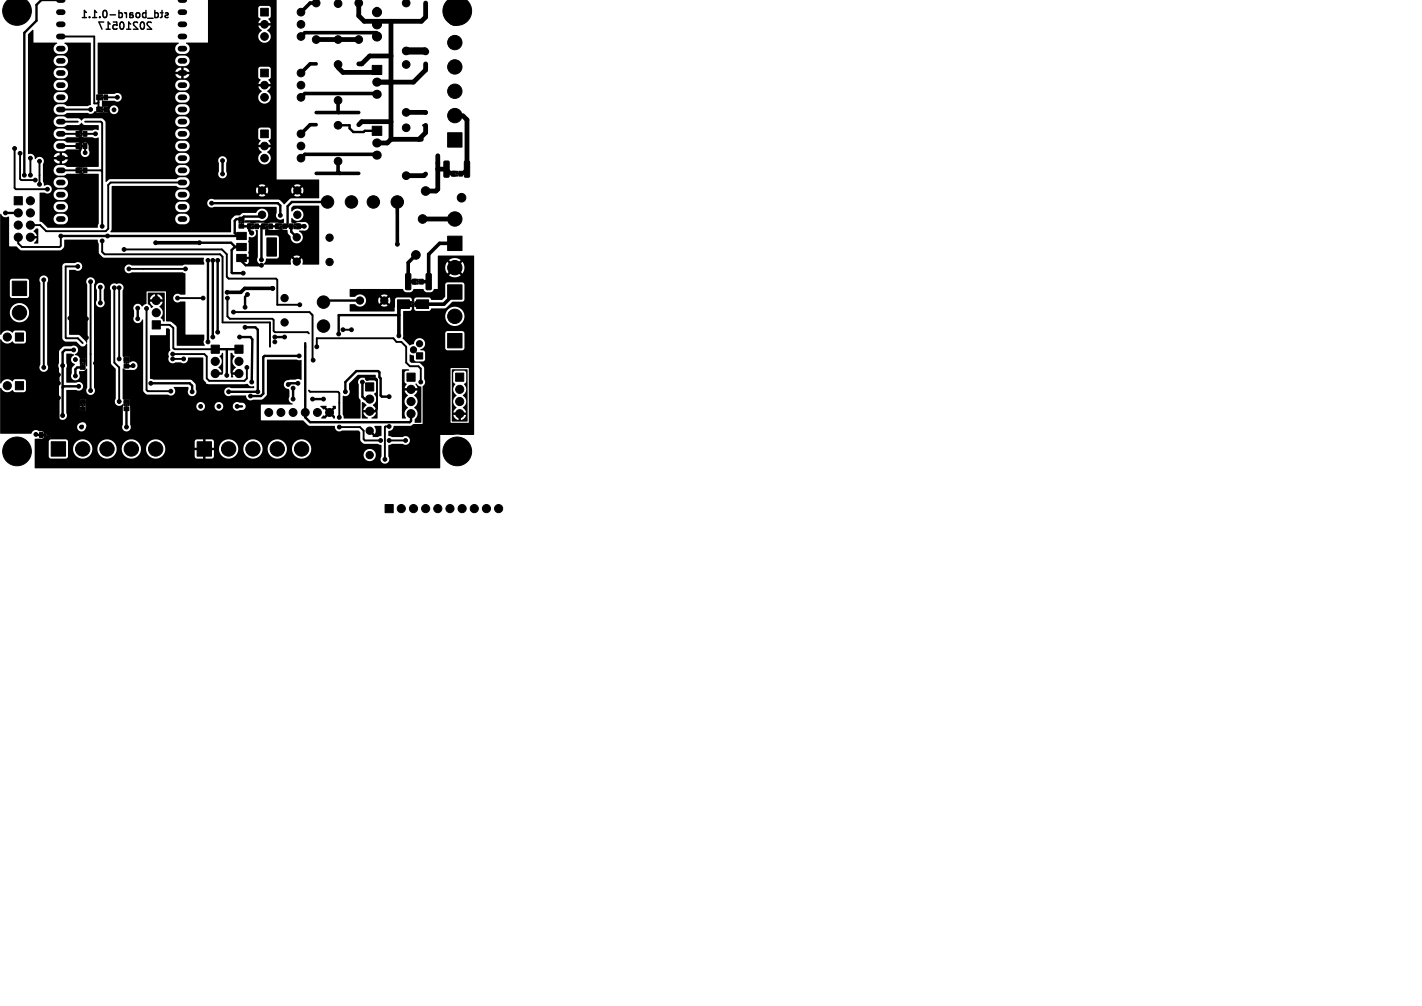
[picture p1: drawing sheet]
<svg xmlns="http://www.w3.org/2000/svg" width="297mm" height="210mm" viewBox="0 0 297 210" stroke-linecap="round" stroke-linejoin="round" font-family="sans-serif">
<defs><g id="words">
<g font-size="2.1">
<text x="16.7" y="4.1">std_board-0.1.1</text>
<text x="20.2" y="6.5">20210517</text>
</g>
</g></defs>
<path d="M30.7 5l1 1.1h-1M30.8 3.8h1.2M32.3 2.7h.5l.3 .3-.2 .6h-.6M32.3 2.2v1.5M33.5 2.7h.6M33.8 2.2v1.3l-.3 .2M34.6 2.7h.3l.2 .2v.2l-.5 .1v.4h.5" fill="none" stroke="#000" stroke-width=".3"/>
<g fill="#000" stroke="#000" stroke-width=".21">
<path d="M1.2 .4l.5-.5h3.7a3 3 0 0 1 .5 4.3 3 3 0 0 1-4.2 .4 3 3 0 0 1-.5-4.2zM54.4 1.7h1.6v1.6h-1.6zM54.4 14.4h1.6v1.6h-1.6zM77.7 13.7h2v1.9h-2zM93.2 .4l.4-.5h3.8a3 3 0 0 1 .4 4.3 3 3 0 0 1-4.2 .4 3 3 0 0 1-.4-4.2zM15.9 27.4h.7v1h-.7zM15.9 30h.7v1h-.7zM15.9 35.1h.7v1h-.7zM16.1 27.4h1v.3h-1zM16.1 28.2h1v.2h-1zM16.1 30h1v.2h-1zM16.1 30.7h1v.3h-1z"/>
<path d="M16.1 35.1h1v.2h-1zM16.1 35.8h1v.3h-1zM16.8 27.8h1v.2h-1zM16.8 30.4h1v.2h-1zM16.8 35.5h1v.2h-1zM17.4 27.4h.8v1h-.8zM17.4 30h.8v1h-.8zM17.4 35.1h.8v1h-.8zM20.2 19.8h.8v1h-.8zM20.2 22.4h.8v1h-.8zM20.5 19.8h1v.3h-1zM20.5 20.6h1v.2h-1z"/>
<path d="M20.5 22.4h1v.2h-1zM20.5 23.1h1v.3h-1zM21.2 20.2h1v.2h-1zM21.2 22.8h1v.2h-1zM21.7 19.8h.8v1h-.8zM21.7 22.4h.8v1h-.8zM54.4 27.1h1.6v1.6h-1.6zM77.7 26.4h2v1.9h-2zM92.8 33.7l.8-.1 .2 .2v3l-.1 .2h-.8l-.2-.1zM94.3 35.8h.8v1h-.8zM94.6 35.8h1v.2h-1zM94.6 36.5h1v.3h-1z"/>
<path d="M95.3 36.2h1v.2h-1zM95.8 35.8h.8v1h-.8zM93.5 27.7h3v3h-3zM97 33.7l.8-.1 .3 .2v3l-.2 .2h-.7l-.2-.1zM2.6 58.7h3v3h-3zM3 41.1h1.7v1.7h-1.7zM49.4 53.1h2v1.5h-2zM49.4 50.8h2v1.5h-2zM49.4 48.5h2v1.5h-2zM49.9 45.3h1v.8h-1zM49.9 45.6h.3v1h-.3zM49.9 46.9h1v.7h-1z"/>
<path d="M50.3 46.3h.2v1h-.2zM50.7 45.6h.2v1h-.2zM51.7 46.7h.8v1.1h-.8zM52 46.7h1v.3h-1zM52 47.5h1v.3h-1zM52.6 47.1h1v.2h-1zM53.2 46.7h.8v1.1h-.8zM54.6 46.7h.8v1.1h-.8zM54.9 46.7h1v.3h-1zM54.9 47.5h1v.3h-1zM55.6 47.1h1v.2h-1zM55.7 49.7h2v3.8h-2z"/>
<path d="M56.1 46.7h.8v1.1h-.8zM57.5 46.7h.8v1.1h-.8zM57.8 46.7h1v.3h-1zM57.8 47.5h1v.3h-1zM58.5 47.1h1v.2h-1zM59.1 46.7h.7v1.1h-.7zM60.5 46.7h.7v1.1h-.7zM60.8 47.1h1v.2h-1zM61.5 47.5h1v.3h-1zM61.5 46.7h1v.3h-1zM62 46.7h.7v1.1h-.7zM84.8 57.2l.8-.1 .2 .2v3l-.1 .2h-.8l-.2-.2z"/>
<path d="M86.1 58.3h.8v1h-.8zM86.4 58.3h1v.2h-1zM86.4 59.1h1v.2h-1zM87.1 58.7h1v.2h-1zM87.6 58.3h.8v1h-.8zM89 57.2l.8-.1 .3 .2v3l-.2 .2h-.7l-.2-.2zM93.5 49.3h3v3h-3zM3.2 69.5h1.7v1.7h-1.7zM3.2 79.7h1.7v1.7h-1.7zM16.8 74.8h1v.8h-1zM16.8 75.1h.2v1h-.2zM16.8 76.3h1v.8h-1z"/>
<path d="M17.2 75.8h.2v1h-.2zM17.5 75.1h.3v1h-.3zM25.9 74.5h1v.8h-1zM25.9 74.8h.3v1h-.3zM25.9 76.1h1v.7h-1zM26.3 75.5h.2v1h-.2zM26.7 74.8h.2v1h-.2zM31.8 67h1.7v1.7h-1.7zM44.1 72h1.7v1.7h-1.7zM49.1 72h1.7v1.7h-1.7zM85 77.9h1.7v1.7h-1.7zM85.1 63h.8v1h-.8z"/>
<path d="M85.4 63h1v.2h-1zM85.4 63.8h1v.2h-1zM83 62.6h2.5v1.8h-2.5zM86.1 63.4h1v.2h-1zM86.6 63h.8v1h-.8zM87 73.6h1.3v1.3h-1.3zM87 62.6h2.5v1.8h-2.5zM95.2 77.9h1.7v1.7h-1.7zM93.5 59.5h3v3h-3zM93.5 69.6h3v3h-3zM8.3 90.3h.7v1h-.7zM8.6 90.7h1v.2h-1z"/>
<path d="M9.3 91.1h1v.2h-1zM9.3 90.3h1v.3h-1zM9.8 90.3h.7v1h-.7zM10.7 92.2h3v3h-3zM16.8 83.4h1v.8h-1zM16.8 83.7h.2v1h-.2zM16.8 85h1v.7h-1zM17.2 84.4h.2v1h-.2zM17.5 83.7h.3v1h-.3zM25.9 83.4h1v.8h-1zM25.9 83.7h.3v1h-.3zM25.9 85h1v.7h-1z"/>
<path d="M26.3 84.4h.2v1h-.2zM26.7 83.7h.2v1h-.2zM41.2 92.2h3v3h-3zM76.4 79.9h1.7v1.7h-1.7zM80.4 105.3h1.7v1.7h-1.7z"/>
<circle cx="46.1" cy="10.2" r=".4"/>
<circle cx="48" cy="10.2" r=".4"/>
<circle cx="55.2" cy="5.1" r=".8"/>
<circle cx="55.2" cy="7.6" r=".8"/>
<circle cx="55.2" cy="17.8" r=".8"/>
<circle cx="62.9" cy="17.8" r=".8"/>
<circle cx="62.9" cy="7.6" r=".8"/>
<circle cx="62.9" cy="2.5" r=".8"/>
<circle cx="62.9" cy="15.2" r=".8"/>
<circle cx="62.9" cy="5.1" r=".8"/>
<circle cx="66" cy=".7" r=".79"/>
<circle cx="66" cy="8.3" r=".8"/>
<circle cx="70.6" cy=".8" r=".8"/>
<circle cx="70.6" cy="13.5" r=".8"/>
<circle cx="70.6" cy="8.3" r=".8"/>
<circle cx="74.9" cy=".7" r=".79"/>
<circle cx="74.9" cy="8.3" r=".8"/>
<circle cx="78.7" cy="7.6" r=".95"/>
<circle cx="78.7" cy="5.1" r=".95"/>
<circle cx="78.7" cy="2.5" r=".95"/>
<circle cx="84.8" cy=".7" r=".79"/>
<circle cx="84.8" cy="13.5" r=".8"/>
<circle cx="84.8" cy="10.6" r=".8"/>
<circle cx="95" cy="3.8" r="1.5"/>
<circle cx="95" cy="19" r="1.5"/>
<circle cx="95" cy="8.9" r="1.5"/>
<circle cx="95" cy="14" r="1.5"/>
<circle cx="3" cy="31" r=".4"/>
<circle cx="4.2" cy="32" r=".4"/>
<circle cx="5.1" cy="36.6" r=".4"/>
<circle cx="6.4" cy="36.6" r=".4"/>
<circle cx="6.4" cy="33" r=".4"/>
<circle cx="7.4" cy="37.6" r=".4"/>
<circle cx="8.3" cy="38.5" r=".4"/>
<circle cx="8.3" cy="33.7" r=".4"/>
<circle cx="9.9" cy="39.5" r=".4"/>
<circle cx="17.8" cy="31.9" r=".4"/>
<circle cx="18.9" cy="22.9" r=".4"/>
<circle cx="19.9" cy="27.9" r=".4"/>
<circle cx="23.8" cy="22.9" r=".4"/>
<circle cx="24.5" cy="20.3" r=".4"/>
<circle cx="46.5" cy="36.3" r=".4"/>
<circle cx="46.5" cy="33.5" r=".4"/>
<circle cx="54.7" cy="39.8" r=".76"/>
<circle cx="55.2" cy="30.5" r=".8"/>
<circle cx="55.2" cy="33" r=".8"/>
<circle cx="55.2" cy="20.3" r=".8"/>
<circle cx="62.1" cy="39.8" r=".76"/>
<circle cx="62.9" cy="33" r=".8"/>
<circle cx="62.9" cy="20.3" r=".8"/>
<circle cx="62.9" cy="27.9" r=".8"/>
<circle cx="62.9" cy="30.5" r=".8"/>
<circle cx="70.6" cy="26.2" r=".8"/>
<circle cx="70.6" cy="21" r=".8"/>
<circle cx="70.6" cy="33.7" r=".8"/>
<circle cx="84.8" cy="26.7" r=".8"/>
<circle cx="84.8" cy="23.5" r=".8"/>
<circle cx="84.8" cy="36.7" r=".8"/>
<circle cx="88.9" cy="39.9" r=".9"/>
<circle cx="95" cy="24.1" r="1.5"/>
<circle cx="1.1" cy="44.5" r=".4"/>
<circle cx="3.8" cy="47" r=".85"/>
<circle cx="3.8" cy="44.4" r=".85"/>
<circle cx="3.8" cy="49.5" r=".85"/>
<circle cx="6.3" cy="44.4" r=".85"/>
<circle cx="6.3" cy="47" r=".85"/>
<circle cx="6.3" cy="49.5" r=".85"/>
<circle cx="6.3" cy="41.9" r=".85"/>
<circle cx="6.5" cy="53" r=".4"/>
<circle cx="9.1" cy="58.4" r=".4"/>
<circle cx="11" cy="58.7" r=".4"/>
<circle cx="11" cy="53.3" r=".4"/>
<circle cx="11" cy="56.6" r=".4"/>
<circle cx="12.7" cy="49.3" r=".4"/>
<circle cx="16.3" cy="55.6" r=".4"/>
<circle cx="18.9" cy="58.8" r=".4"/>
<circle cx="21" cy="59.9" r=".4"/>
<circle cx="21.3" cy="50.3" r=".4"/>
<circle cx="21.3" cy="47.2" r=".4"/>
<circle cx="22.5" cy="49.3" r=".4"/>
<circle cx="25.9" cy="52.1" r=".4"/>
<circle cx="26.9" cy="56.1" r=".4"/>
<circle cx="32.5" cy="50.7" r=".4"/>
<circle cx="38.7" cy="56.1" r=".4"/>
<circle cx="41.7" cy="50.7" r=".4"/>
<circle cx="43.4" cy="54.4" r=".4"/>
<circle cx="44.2" cy="42.4" r=".4"/>
<circle cx="44.4" cy="54.4" r=".4"/>
<circle cx="45.5" cy="54.4" r=".4"/>
<circle cx="50.8" cy="57" r=".4"/>
<circle cx="52.6" cy="48.6" r=".4"/>
<circle cx="54.6" cy="55.4" r=".4"/>
<circle cx="54.6" cy="54.2" r=".4"/>
<circle cx="54.7" cy="44.8" r=".76"/>
<circle cx="58.5" cy="45" r=".4"/>
<circle cx="62" cy="54.6" r=".76"/>
<circle cx="62" cy="49.5" r=".76"/>
<circle cx="62.1" cy="44.8" r=".76"/>
<circle cx="63.6" cy="47.2" r=".4"/>
<circle cx="68.4" cy="42.2" r="1.3"/>
<circle cx="68.8" cy="54.7" r=".76"/>
<circle cx="68.8" cy="49.6" r=".76"/>
<circle cx="73.4" cy="42.2" r="1.3"/>
<circle cx="78" cy="42.2" r="1.3"/>
<circle cx="83" cy="42.2" r="1.3"/>
<circle cx="83" cy="51" r=".4"/>
<circle cx="86.9" cy="53.2" r=".9"/>
<circle cx="88.3" cy="45.7" r=".9"/>
<circle cx="95" cy="55.9" r="1.5"/>
<circle cx="95" cy="45.7" r="1.5"/>
<circle cx="96.4" cy="41.3" r=".9"/>
<circle cx="1.5" cy="70.4" r=".85"/>
<circle cx="4.1" cy="65.3" r="1.5"/>
<circle cx="9.1" cy="76.7" r=".4"/>
<circle cx="12.2" cy="78.2" r=".4"/>
<circle cx="13.1" cy="76.3" r=".4"/>
<circle cx="14.6" cy="66.4" r=".4"/>
<circle cx="15.4" cy="73.1" r=".4"/>
<circle cx="15.7" cy="78.5" r=".4"/>
<circle cx="15.7" cy="75.1" r=".4"/>
<circle cx="18" cy="70.5" r=".4"/>
<circle cx="18" cy="66.5" r=".4"/>
<circle cx="19.9" cy="75.8" r=".4"/>
<circle cx="21" cy="63.2" r=".4"/>
<circle cx="22" cy="75.9" r=".4"/>
<circle cx="22.2" cy="69" r=".4"/>
<circle cx="23.9" cy="60.1" r=".4"/>
<circle cx="24.9" cy="60.1" r=".4"/>
<circle cx="24.9" cy="74.9" r=".4"/>
<circle cx="27.8" cy="76.3" r=".4"/>
<circle cx="28.8" cy="64.3" r=".4"/>
<circle cx="28.8" cy="66.5" r=".4"/>
<circle cx="30.6" cy="64.4" r=".4"/>
<circle cx="32.6" cy="62.7" r=".85"/>
<circle cx="32.6" cy="65.3" r=".85"/>
<circle cx="34.5" cy="77" r=".4"/>
<circle cx="36.1" cy="73.9" r=".4"/>
<circle cx="36.1" cy="74.9" r=".4"/>
<circle cx="37.1" cy="62.2" r=".4"/>
<circle cx="38.4" cy="74.9" r=".4"/>
<circle cx="42.4" cy="62.2" r=".4"/>
<circle cx="43.4" cy="71.4" r=".4"/>
<circle cx="44.4" cy="70.4" r=".4"/>
<circle cx="45" cy="75.4" r=".85"/>
<circle cx="45" cy="78" r=".85"/>
<circle cx="45.5" cy="69.3" r=".4"/>
<circle cx="47.4" cy="78.4" r=".4"/>
<circle cx="47.4" cy="61" r=".4"/>
<circle cx="47.5" cy="62.2" r=".4"/>
<circle cx="48.8" cy="65.2" r=".4"/>
<circle cx="49.9" cy="78" r=".85"/>
<circle cx="49.9" cy="75.4" r=".85"/>
<circle cx="50" cy="70.4" r=".4"/>
<circle cx="51.2" cy="64.1" r=".4"/>
<circle cx="51.2" cy="68.3" r=".4"/>
<circle cx="51.6" cy="76.7" r=".4"/>
<circle cx="51.7" cy="61.5" r=".4"/>
<circle cx="52.6" cy="79.8" r=".4"/>
<circle cx="57" cy="60.2" r=".4"/>
<circle cx="57.4" cy="71.4" r=".4"/>
<circle cx="57.4" cy="70.4" r=".4"/>
<circle cx="59.4" cy="67.3" r=".76"/>
<circle cx="59.4" cy="62.2" r=".76"/>
<circle cx="59.4" cy="70.4" r=".4"/>
<circle cx="62.5" cy="74.3" r=".4"/>
<circle cx="62.6" cy="63.6" r=".4"/>
<circle cx="65.4" cy="75.2" r=".4"/>
<circle cx="66.2" cy="72.4" r=".4"/>
<circle cx="67.6" cy="63.1" r="1.3"/>
<circle cx="67.6" cy="68.1" r="1.3"/>
<circle cx="70.7" cy="69.7" r=".4"/>
<circle cx="71.6" cy="68.8" r=".4"/>
<circle cx="73.4" cy="68.8" r=".4"/>
<circle cx="75.2" cy="62.7" r=".76"/>
<circle cx="75.7" cy="79.8" r=".4"/>
<circle cx="76.7" cy="79" r=".4"/>
<circle cx="80.3" cy="62.7" r=".76"/>
<circle cx="83.3" cy="70.1" r=".4"/>
<circle cx="86.4" cy="73" r=".65"/>
<circle cx="87.6" cy="71.8" r=".65"/>
<circle cx="87.9" cy="79.8" r=".4"/>
<circle cx="90.2" cy="65.3" r=".4"/>
<circle cx="95" cy="66" r="1.5"/>
<circle cx="1.5" cy="80.5" r=".85"/>
<circle cx="3.6" cy="94.2" r="3"/>
<circle cx="7.5" cy="90.7" r=".4"/>
<circle cx="12.2" cy="80" r=".4"/>
<circle cx="12.2" cy="83.1" r=".4"/>
<circle cx="13.1" cy="86.7" r=".4"/>
<circle cx="16.4" cy="80.6" r=".4"/>
<circle cx="17" cy="89.2" r=".4"/>
<circle cx="17.3" cy="93.7" r="1.5"/>
<circle cx="18.9" cy="81.5" r=".4"/>
<circle cx="20.2" cy="84.6" r=".4"/>
<circle cx="22.4" cy="93.7" r="1.5"/>
<circle cx="24.9" cy="83.8" r=".4"/>
<circle cx="26.4" cy="89.2" r=".4"/>
<circle cx="27.4" cy="93.7" r="1.5"/>
<circle cx="31.1" cy="85.9" r=".4"/>
<circle cx="31.5" cy="80" r=".4"/>
<circle cx="32.5" cy="93.7" r="1.5"/>
<circle cx="35.7" cy="81.7" r=".4"/>
<circle cx="40" cy="85.9" r=".4"/>
<circle cx="40.1" cy="81.8" r=".4"/>
<circle cx="41.9" cy="84.8" r=".4"/>
<circle cx="45.7" cy="84.8" r=".4"/>
<circle cx="47.8" cy="81.8" r=".4"/>
<circle cx="47.8" cy="93.7" r="1.5"/>
<circle cx="49.5" cy="84.8" r=".4"/>
<circle cx="52.3" cy="82.7" r=".4"/>
<circle cx="52.8" cy="93.7" r="1.5"/>
<circle cx="53.8" cy="81.8" r=".4"/>
<circle cx="56.1" cy="86.1" r=".82"/>
<circle cx="57.9" cy="93.7" r="1.5"/>
<circle cx="58.7" cy="86.1" r=".82"/>
<circle cx="60.2" cy="80.3" r=".4"/>
<circle cx="61.2" cy="86.1" r=".82"/>
<circle cx="61.2" cy="83.3" r=".4"/>
<circle cx="61.2" cy="81" r=".4"/>
<circle cx="61.2" cy="86.1" r=".4"/>
<circle cx="62.2" cy="80" r=".4"/>
<circle cx="63" cy="93.7" r="1.5"/>
<circle cx="63.8" cy="86.1" r=".82"/>
<circle cx="65.3" cy="83.3" r=".4"/>
<circle cx="66.3" cy="86.1" r=".82"/>
<circle cx="67.6" cy="83.3" r=".4"/>
<circle cx="68.8" cy="86.1" r=".82"/>
<circle cx="70.9" cy="87.1" r=".4"/>
<circle cx="70.9" cy="89.2" r=".4"/>
<circle cx="72.1" cy="81.8" r=".4"/>
<circle cx="77.2" cy="89.9" r=".76"/>
<circle cx="77.2" cy="95" r=".76"/>
<circle cx="77.2" cy="85.9" r=".85"/>
<circle cx="77.2" cy="83.3" r=".85"/>
<circle cx="79.5" cy="91.9" r=".4"/>
<circle cx="80.4" cy="95.9" r=".4"/>
<circle cx="81.3" cy="89" r=".4"/>
<circle cx="81.3" cy="82.8" r=".4"/>
<circle cx="81.3" cy="91.9" r=".4"/>
<circle cx="84.7" cy="91.9" r=".4"/>
<circle cx="85.9" cy="83.8" r=".85"/>
<circle cx="85.9" cy="86.4" r=".85"/>
<circle cx="85.9" cy="81.3" r=".85"/>
<circle cx="90.2" cy="81.3" r=".4"/>
<circle cx="95.5" cy="94.2" r="3"/>
<circle cx="96" cy="81.3" r=".85"/>
<circle cx="96" cy="86.4" r=".85"/>
<circle cx="96" cy="83.8" r=".85"/>
<circle cx="83.8" cy="106.2" r=".85"/>
<circle cx="86.4" cy="106.2" r=".85"/>
<circle cx="88.9" cy="106.2" r=".85"/>
<circle cx="91.4" cy="106.2" r=".85"/>
<circle cx="94" cy="106.2" r=".85"/>
<circle cx="96.5" cy="106.2" r=".85"/>
<circle cx="99.1" cy="106.2" r=".85"/>
<circle cx="101.6" cy="106.2" r=".85"/>
<circle cx="104.1" cy="106.2" r=".85"/>
</g>
<path d="M78.7 17.1h.1M78.7 19.7h.1M78.7 29.8h.1M78.7 32.4h.1" fill="none" stroke="#000" stroke-width="1.9"/>
<g fill="none" stroke="#000" stroke-width="1.2">
<path d="M12.3 0h.8M12.3 2.5h.8M12.3 5.1h.8M12.3 7.6h.8M12.3 10.2h.8M12.3 12.7h.8M12.3 15.2h.8M12.3 17.8h.8M37.7 0h.8M37.7 2.5h.8M37.7 5.1h.8M37.7 7.6h.8"/>
<path d="M37.7 10.2h.8M37.7 12.7h.8M37.7 15.2h.8M37.7 17.8h.8M12.3 20.3h.8M12.3 22.9h.8M12.3 25.4h.8M12.3 27.9h.8M12.3 30.5h.8M12.3 33h.8M12.3 35.6h.8M12.3 38.1h.8"/>
<path d="M37.7 20.3h.8M37.7 22.9h.8M37.7 25.4h.8M37.7 27.9h.8M37.7 30.5h.8M37.7 33h.8M37.7 35.6h.8M37.7 38.1h.8M12.3 40.6h.8M12.3 43.2h.8M12.3 45.7h.8M37.7 40.6h.8"/>
<path d="M37.7 43.2h.8M37.7 45.7h.8"/>
</g>
<g fill="none" stroke="#000" stroke-width=".5">
<path d="M12.7 0h-4.1l-1 1v3.3l-2.5 2.6v29.7M46.1 10.2h1.9M70.6 .8h.1M70.6 13.5h.1M78.7 17.1h.9M88.8 13.3h.1M46.5 33.5v2.8M70.6 26.2h2.4v.6l.8 .8h2.1l.3-.3h2.5M88.4 26.2h.5M3.6 44.2l.2 .3h-2.7M41.7 50.7h6.6l.8 .9M43.4 54.4v17"/>
<path d="M44.2 42.4h13.8l.5 .5v2.1M44.4 54.4v16M45.5 54.4v14.9M50.4 47.2h1.7v.9l.5 .5M50.4 53.9v.6l.9 .9h3.3M50.4 49.3h-37.7M50.4 51.6h-1.4l-.6 .6v4.7l.1 .1h2.3M53.6 47.2h1.4l-.4 .4v6.6M54.5 45.2h-3.6l-.5 .5h-1l-.4 .4v2.5l.6 .7M56.5 47.2h1.4M59.4 47.2h1.4v1.2l1.2 1.1M68.4 42.2h-7.4l-.9 .9v4.1"/>
<path d="M86.6 53.2h.3M12.2 78.2v1.8M15.4 73.1h-1.8l-.5 .4v13.2M15.4 73.1h.1M15.7 75.1l.2 .1M17.3 76.7h-1.2l-.4 .4v1.4M18 66.5v4M22.2 69l-.2 .2v6.7M27.8 76.3l-.1 .2h-1.3M28.8 64.3v2.2M45 72.9h4.8M47.4 73v5.4"/>
<path d="M50 70.4h2.3l.4 .5-.1 8.9M51.2 68.3h2.1l.5 .5v13h-6M51.7 61.5l-.5 .5v2.1M57.4 70.4h2M62.5 74.3h-7.3l-.2 .2v7.7l-.5 .5h-2.2M63.8 71.6v15.5l1 1h20.8l.3-.2v-1.5M75.2 62.7h-7.3l-.3 .4M75.7 79.8v3l.5 .5h1M83.3 65.8h-12.6v3.9M7.5 90.7l.1 .1h1M12.2 83.1v7.2l.2 .3h18.5l.2-.3v-4.4h8.9M16.4 80.6h-3.1l-.2 .3"/>
<path d="M17.3 88.9l-.3 .3M20.2 84.6v5.8l-.1 .2M26.4 85.1v4.1M31.5 80h8.1l.5 .5v1.3M49.5 84.8h1M61.2 81v2.3M62.2 80h-1.5l-.5 .3M65.3 83.3h2.3M72.1 81.8v-2l2.3-2.3h4.6l.2 .2v1l.3 .3v3.6l.3 .2h1.5"/>
</g>
<g fill="none" stroke="#000" stroke-width=".4">
<path d="M12.7 7.6h7v14h.6l.3-.3M3 31v8.2l.3 .3h6.6M4.2 32v5.3l.2 .3h3M6.3 33v3.6M8.3 33.7v4.8M12.7 35.6h3.6M12.7 25.4h3.6M12.7 22.9h6.2M12.7 27.9h3.6M12.7 30.5h3.6M17.5 27.9h2.4M17.8 25.4h3.3l.2 .3v21.5"/>
<path d="M17.8 35.6h3.3l.2 .2M17.8 30.5v1.4M20.6 20.3v2.6M21.8 20.3h2.7M23.7 22.9h.1M38.1 38.1h-15l-.5 .5v9.2l-.5 .5h-12.4l-1.3-1.3h-2.1M9.1 58.4v18.3M12.7 49.3v2l-.3 .3h-7.8l-.8-.8v-1.3M16.3 55.6h-2.6v14.9l.1 .1h2.5l1 1M18.9 58.8v22.7M21 59.9v3.3M21.3 50.3v2.3l.5 .5h24.2l.5 .5v13.7h9.9v5.1"/>
<path d="M25.9 52.1h20.5l1 1v4.7l.4 .4h9.9l.2 .2v5.2h4.7M26.9 56.1h11.8M14.6 66.4l.1 .1h3.3M19.9 75.8l.2 .1h1.9M23.9 60.1v15.6l1 1v7.1M24.9 60.1v14.8M30.6 64.4v17l.3 .3h4.8M32.6 67.8h2.8l.8 .7v4.1l.2 .3h8.6M36.1 74.9h2.3M36.1 73.9h6.6l.5 .5v4.6l.5 .5h7.4l.5-.5v-2.3M37.1 62.2h5.3M47.5 62.2v3.8l.5 .5h8.9l.2 .3v2.3l.3 .2h6.9l.2 .3"/>
<path d="M48.8 65.2h15.8l.7 .6v9.3l.1 .1M66.2 72.4v-1.8h16l.6 .8h1l1 1v3.3l.8 .8h1.8l.5 .5v2.8M71.6 68.8h1.8M76.7 79h1.8l.2 .2v6.1l-.5 .6h-1M64.5 81.5l.3 .3h5.8l.3 .2v5.1M70.9 89.2h4.3l.7 .7v1.8l.3 .2h3.3M81.3 89h-.8l-.1 .2v6.7M81.3 91.9h3.4"/>
</g>
<g fill="none" stroke="#000" stroke-width=".75">
<path d="M66 .6h-1.2l-1.9 1.9M66 13.3h-1.2l-1.9 1.9M78.7 7l-.1-.2h-14.9l-.8 .8M78.7 19.7l-.1-.2h-14.9l-.8 .8M66 26h-1.2l-1.9 1.9M66 23.5h8.9M66 36.2h8.9M70.6 21v2.4l.1 .1M70.6 33.7v2.1l.4 .4M78.7 32.4l-.1-.2h-14.9l-.8 .8M93.3 35.3l.9 1h.5M97.5 35.3l-.9 1h-.4"/>
<path d="M6.5 53l.4 .3h4.1M11 56.6v2.1M32.5 50.7h9.2M62.4 47.2h1.2M83 42.2v8.8M86.9 53.2l-1.6 1.6v4h1.2M95 50.8h-3.2l-2.3 2.3v5.7h-1.5M57 60.2h-5.9l-.8 .8h-2.9M84.3 63.5l-1 1v5.6M90.2 65.3v16M95 61.2l-2.3 2.3h-4.4"/>
</g>
<g fill="none" stroke="#000" stroke-width="1">
<path d="M66 8.3h8.9M70.6 13.5v.6l1 1h6.6l.5-.5M74.9 .6v2.7l1.2 1.1h11.9l.9-.8v-3M78.7 1.9l-.3 .3M81.4 17.1l.3 .3M81.7 4.4v24.7M81.7 11.7h-4.5l-1.6 1.6h-.7M88.9 13.3v1.3l-2.5 2.5h-7.7M81.7 29.1h6.3M81.7 25.4h-6.1l-.7 .6M81.7 29.1l-.8 .7h-2.2M84.8 23.5h4.1"/>
<path d="M88.9 26.2v1.5l-1.4 1.4M88.9 36.3l-.3 .4h-3.8M91.4 32.5v7l-.3 .4h-2.2M91.4 35.3h1.9M96.6 24.1l.9 .9v10.3M4.2 59.6l-.1 .1M88.3 45.7h6.7"/>
</g>
<path d="M84.8 10.6h3.9l.2 .2" fill="none" stroke="#000" stroke-width="1.5"/>
<g fill="#000">
<path d="M6.8 6.2l.2 .1v2.6h4.8l.1 .1a1.15 1.15 0 0 0-.7 1.2 1.15 1.15 0 0 0 1 1.1h1a1.16 1.16 0 0 0 1-1 1.16 1.16 0 0 0-.8-1.3l.2-.1 5.4 .1v12.9l-.7 .3h-4.3l-.6-.4h-1.2a1.11 1.11 0 0 0-1 1 1.11 1.11 0 0 0 1 1.2h1.1l.7-.4h4.4a1.02 1.02 0 0 0 1.5-.4 .83 .83 0 0 0 1.1 .2h1.5v-.5h.4a.91 .91 0 0 0 1 .9 .91 .91 0 0 0 .8-1h11.9v.2a1.13 1.13 0 0 0 1 1h1a1.11 1.11 0 0 0 1-1.1 1.11 1.11 0 0 0-1-1.1h-1a1.1 1.1 0 0 0-1 1l-11.9-.1a.91 .91 0 0 0-1-.7 .91 .91 0 0 0-.8 .9h-.4v-.6l-1.2-.1v-1.2h2.7a.91 .91 0 0 0 .9 .1 .91 .91 0 0 0 .5-.8h11.2v.2a1.13 1.13 0 0 0 1 .9h1a1.1 1.1 0 0 0 1-1.1h14.3l.1 .2a1.33 1.33 0 0 0 2.1 .8 1.33 1.33 0 0 0-.3-2.3l.5-.4 .2-.6h-.9v-.5h.9l-.5-.9 .5-.5v-1.8l-.3-.4h-1.8l-.5 .4v1.8l.6 .6-.5 .8h.9v.5h-.9l.2 .6 .5 .5-.6 .6-.2 .6h-14.3a1.12 1.12 0 0 0-1-1.1h-1a1.1 1.1 0 0 0-1 1.1h-11.2v-.2a.94 .94 0 0 0-1.5-.5l-2.9 .1-.5-.1-.1-1.9h16.2v.2a1.13 1.13 0 0 0 1 1h1a1.11 1.11 0 0 0 1-1.1 1.11 1.11 0 0 0-1-1.1h-1a1.1 1.1 0 0 0-1 1h-16.2v-2.7h17.4v.5h-1.2v.1l.6 .6 .6 .1v-.7h.6v.7a1.12 1.12 0 0 0 1.2-.8h-1.2v-.5h1.2a1.11 1.11 0 0 0-1.2-.9v.8h-.6v-.8h-.1a1.1 1.1 0 0 0-1.1 .9h-16.2v-2.4h16.2v.3a1.13 1.13 0 0 0 1 .9h1a1.11 1.11 0 0 0 1-1.1 1.11 1.11 0 0 0-1-1.1h-1a1.1 1.1 0 0 0-1 1h-16.2v-3.6l.1-.1h16.7l.1 .2a1.12 1.12 0 0 0-.7 1.2 1.12 1.12 0 0 0 1 1h1a1.16 1.16 0 0 0 1-1 1.16 1.16 0 0 0-.8-1.3l.2-.1h4.4v-1.3h10.5a1.33 1.33 0 0 0 2.1 1.1 1.33 1.33 0 0 0-.2-2.4l.5-.4 .2-.6h-.9v-.5h.9l-.5-.9 .5-.5v-1.8l-.3-.4h-1.8l-.5 .4v1.8l.6 .6-.5 .8h.9v.5h-.9l.7 1.1a1.37 1.37 0 0 0-.8 1.2h-10.5v-7.7h14.4v37.6h8.8l.1 3.8-.2 .1h-5.7l-1.5 1.3-.8-.8-.4-.2h-13.4a.93 .93 0 0 0-1.4 .7 .93 .93 0 0 0 1.4 .8h13l.1 .1v1.2a.96 .96 0 0 0 .2 1.2 .96 .96 0 0 0 1.2 0l.1 .8-.4 .2-.9-.2h-1.5l-.6 .2-.8-.2h-1.6l-.9 .2-1.6-.3 .3-.4h2.8a1.3 1.3 0 0 0 1.8-.7 1.3 1.3 0 0 0-.8-1.7 1.3 1.3 0 0 0-1.7 .9h-2.6l-.7 .5-1.2 .1-.6 .8v2.5l-.2 .1-25.1-.1 .3-.6v-2.1h13.3a1.13 1.13 0 0 0 1 1.1h1a1.11 1.11 0 0 0 1-1.1 1.11 1.11 0 0 0-1-1.1h-1a1.1 1.1 0 0 0-1 1.1h-13.3v-2.6h13.3v.2a1.12 1.12 0 0 0 1 1h1a1.11 1.11 0 0 0 1-1.1 1.11 1.11 0 0 0-1-1.1h-1a1.1 1.1 0 0 0-1 1h-13.3v-2.5h13.3v.2a1.13 1.13 0 0 0 1 .9h1a1.11 1.11 0 0 0 1-.7 1.11 1.11 0 0 0-.4-1.2h14.3l.2 .7 .7-.7 .3 .3-.7 .7a1.25 1.25 0 0 0 1.4 0l-.6-.7 .3-.3 .7 .7 .2-.7h4.8l.2 .7 .7-.7 .4 .3-.7 .7a1.25 1.25 0 0 0 1.4 0l-.7-.7 .4-.3 .7 .7a1.25 1.25 0 0 0 0-1.4l-.7 .6-.4-.3 .7-.7a1.25 1.25 0 0 0-1.4 0l.7 .7-.4 .3-.7-.6-.2 .7h-4.8l-.2-.7-.7 .6-.3-.3 .6-.7a1.25 1.25 0 0 0-1.4 0l.7 .7-.3 .3-.7-.6-.2 .7h-14.3l-.6-.3h-1a1.1 1.1 0 0 0-1 1.1h-13.3v-1.6l.2-.2h13.3l.6 .4h1.1a1.11 1.11 0 0 0 1.1-1.1 1.11 1.11 0 0 0-1-1.1h-1.1l-.7 .4h-13.7l-.9 .6-.2-.1v-2.4h14.6v.2a1.13 1.13 0 0 0 1 1h1.1l.6-.4h6.3a.92 .92 0 0 0 1.2 .9 .92 .92 0 0 0 .4-1.4v-1.7l.2-.6-.2-.5h6.7a1.33 1.33 0 0 0 2.1 1.1 1.33 1.33 0 0 0-.2-2.4l.5-.4 .2-.6h-.9v-.5h.9l-.5-.9 .5-.5v-1.8l-.3-.4h-1.8l-.5 .4v1.8l.6 .6-.5 .8h.9v.5h-.9l.7 1.1a1.37 1.37 0 0 0-.8 1.2h-6.7a.92 .92 0 0 0-1.3-.2 .92 .92 0 0 0-.2 1.3v1.7l-.1 .5h-6.3a1.11 1.11 0 0 0 .2-1.1 1.11 1.11 0 0 0-.9-.7h-1a1.1 1.1 0 0 0-1 1h-14.6v-2.5h14.6v.2a1.13 1.13 0 0 0 1 .9h1a1.11 1.11 0 0 0 1-1.1 1.11 1.11 0 0 0-1-1.1h-1a1.1 1.1 0 0 0-1 1.1h-14.6v-2.6h14.6v.2a1.13 1.13 0 0 0 1 1h1a1.11 1.11 0 0 0 1-1.1 1.11 1.11 0 0 0-1-1.1h-1a1.1 1.1 0 0 0-1 1h-14.6v-2.5h14.6v.2a1.13 1.13 0 0 0 1 .9h1a1.11 1.11 0 0 0 1-1 1.11 1.11 0 0 0-1-1.2h-1a1.1 1.1 0 0 0-1 1.1h-14.6v-2.6h14.6a1.13 1.13 0 0 0 1 1.2h1a1.11 1.11 0 0 0 1-1.1 1.11 1.11 0 0 0-1-1.1h-1a1.1 1.1 0 0 0-1 1h-14.6l-.4-.4-.5-.2h-3.4l-.7 .5-.6-.5h-2.4l-.6-.4h-1.2a1.11 1.11 0 0 0-1 1.1 1.11 1.11 0 0 0 1 1.1h1.1l.7-.4h2.4l.6-.5 .6 .5h2.9l.1 .1v.9l-.1 .1-.7-.2-.5 .2-2.6 .2-.4-.2h-2.3l-.6-.3-1.2-.1a1.11 1.11 0 0 0-1 1.1 1.11 1.11 0 0 0 1 1.1h1.1l.7-.4 3.1-.1 .4 .1 1.9 .1a1.12 1.12 0 0 0 1.2 0v6.1l-2.9 .1-.4 .1-1-.1h-2.3l-.6-.4h-1.2a1.11 1.11 0 0 0-1 1.1 1.11 1.11 0 0 0 1 1.1h1.1l.7-.4h2.3l1-.2 .4 .2h2.9v10.3l-.3 1h-10.3l-1.1-1.1-.6-.3v-.5h2.9v.2a1.13 1.13 0 0 0 1 .9h1a1.11 1.11 0 0 0 1-1.1 1.11 1.11 0 0 0-1-1.1h-1a1.1 1.1 0 0 0-1 1.1h-2.9v-2.6h2.9v.2a1.12 1.12 0 0 0 1 1h1a1.11 1.11 0 0 0 1-1.1 1.11 1.11 0 0 0-1-1.1h-1a1.1 1.1 0 0 0-1 1h-2.9v-2.5h2.9v.2a1.13 1.13 0 0 0 1 .9h1a1.11 1.11 0 0 0 1-1 1.11 1.11 0 0 0-1-1.2h-1a1.1 1.1 0 0 0-1 1.1h-2.9v-.4h1a.94 .94 0 0 0 1.3-.1 .94 .94 0 0 0-.1-1.3 .94 .94 0 0 0-1.3 0l-.1-.8h2.1v.3a1.13 1.13 0 0 0 1 .9h1a1.11 1.11 0 0 0 1-1.1 1.11 1.11 0 0 0-1-1.1h-1a1.1 1.1 0 0 0-1 1h-2.1l-.1-.1v-3.7a.91 .91 0 0 0-.6-1.4h4v.5h-1.2v.1l.6 .6 .6 .1v-.8h.6v.8a1.12 1.12 0 0 0 1.2-.8h-1.2v-.5h1.2a1.11 1.11 0 0 0-1.2-.9v.8h-.6v-.8h-.1a1.1 1.1 0 0 0-1.1 .9l-3-.1-.8 .5-.1-.1a.98 .98 0 0 0-1.4-.9l-.1-1.8h5.4a1.13 1.13 0 0 0 1 1.2h1.1l.7-.4h2.3l.6-.1a.39 .39 0 0 1 0 .6 .91 .91 0 0 0 1.1 1.1 .91 .91 0 0 0 .5-1.5v-.9a.79 .79 0 0 0-1.3-.5l-.9-.1h-2.3l-.6-.4h-1.2a1.1 1.1 0 0 0-1 1h-5.4v-10.1h5.4v.2a1.13 1.13 0 0 0 1 .9h1a1.11 1.11 0 0 0 1-1.1 1.11 1.11 0 0 0-1-1.1h-1a1.1 1.1 0 0 0-1 1.1h-5.4v-2.6h5.4v.2a1.13 1.13 0 0 0 1 1h1a1.11 1.11 0 0 0 1-1.1 1.11 1.11 0 0 0-1-1.1h-1a1.1 1.1 0 0 0-1 1h-5.4v-2.5h5.4v.2a1.13 1.13 0 0 0 1 .9h1a1.11 1.11 0 0 0 1-1 1.11 1.11 0 0 0-1-1.2h-1a1.1 1.1 0 0 0-1 1.1h-5.4v-2.6h5.4v.3a1.13 1.13 0 0 0 1 .9h1a1.11 1.11 0 0 0 1-1.1 1.11 1.11 0 0 0-1-1.1h-1a1.1 1.1 0 0 0-1 1h-5.4v-5.4zM0 44.7l.2-.1a1.16 1.16 0 0 0 1.6 .6l.1 6.1 1.6 .2 .9 .8h8.1l.4-.2 .4-.5 .2-1.6h6.8l.3 .9 .1 1.9 1 1h20.8l.1 .1-.1 .5 .2 .7-.2 .1h-3.9l-.5 .2h-10.6a.93 .93 0 0 0-1.2 .1 .93 .93 0 0 0 0 1.3 .93 .93 0 0 0 1.2 0h10.6l.5 .2 .1 4.4-.1 .1h-1a.92 .92 0 0 0-1.2 .2 .92 .92 0 0 0 0 1.2 .92 .92 0 0 0 1.3 0h.9l.1 .2v6.8h3.8l.2 .1v.8a1.15 1.15 0 0 0 .1 1.3h-5.9v-3.9l-1.1-1-1.1-.2-.1-6.2-3.9 .1-.1 2.5-1 .6a.93 .93 0 0 0-1.3-.5 .93 .93 0 0 0-.3 1.4v1.2a.95 .95 0 0 0 .5 1.3 .95 .95 0 0 0 1.3-.7l.1 .1v14.8l.5 .6 .4 .2h4.3a.97 .97 0 0 0 1.3-.2 .97 .97 0 0 0-.1-1.4h2.9l.2 .5a.92 .92 0 0 0 .7 1.4 .92 .92 0 0 0 .8-1.4l-.1-1.1-.9-.9h-7.9l-.7-.3v-9h3.3l.1-1.4h.5l.3 .2v4.4a1.25 1.25 0 0 0-.3 1.4 .93 .93 0 0 0 .3 1.1 .93 .93 0 0 0 1.2-.1l1.1 .1a.97 .97 0 0 0 1.1 0 .97 .97 0 0 0 .4-1.1l3.1 .1 .1 4.3 .6 1.1 8.2 .1a.61 .61 0 0 1 .8 .3l.9 .1 .1 .4h-4.8a.93 .93 0 0 0-1.5 .8 .93 .93 0 0 0 1.5 .7l3.1 .1a1 1 0 0 0 1.5 .8h1.9l.9-1 .1-7.3 7.2 .1v4.1l-.9-.2-1.7 .2a.99 .99 0 0 0-1.1 .9 .99 .99 0 0 0 1 1.1l.1 1.5a1.01 1.01 0 0 0 .8 1.5l-.2 .2h-6.5v3.2l8.8 .1 1.1 1 .3 .1 5.3 .1a.94 .94 0 0 0 .4 .9 .94 .94 0 0 0 1.1 0h3.4l.3 .3 .1 1.7 .5 .7 3.1 .1 .7 .2 .1 2.4a.91 .91 0 0 0 .1 1.3 .91 .91 0 0 0 1.2 0 .91 .91 0 0 0 .1-1.3v-2.4l.8-.2h2.2a.93 .93 0 0 0 1.3-.1 .93 .93 0 0 0 0-1.3 .93 .93 0 0 0-1.3-.1h-2.2l-.7-.2-.1-.9 .1-.2a.91 .91 0 0 0 1-.9l.1-.1h3.5l.5-.4h1.9l.1-.3h9.6v-11.3h-3.8v11.3h-5.8v-7.5a1.06 1.06 0 0 0 .3-1.6l-.1-2.5-.9-.8-1.7-.1-.4-.3 .1-1.4 .9 .3v.8l.2 .3 1.6 .1 .5-.4v-1.6l-.3-.3-.6-.1-.1-.1 .5-.3h4.7l.4 .4h3.3l.3-.4-.1-3.3-.4-.3h-3.1l-.3 .2-.1 .3v3.1h-4.7a1.19 1.19 0 0 0-.3-2 1.19 1.19 0 0 0-1.6 1.2l-.9 .2-1.4-1.4 .1-.6v-4.1h8.8v.3a2 2 0 0 0 3.1 1.4 2 2 0 0 0-.2-3.5 2 2 0 0 0-2.9 1.8h-8.8l.1-1.1h1.3a.59 .59 0 0 0 .4-.8h.4l.1 .1a.56 .56 0 0 0 .5 .7h2.6l.5-.5h2.8l.3-.2 1.3-1.2 2.2-.1 .3-.4-.1-3.3-.4-.2h-3.3l-.2 .4v2.5l-.7 .7h-2.2l-.5-.5h-2.6l-.4 .3-.1 .5h-.4l-.1-.5-.4-.3h-2.8l-.3 .4v1.6l-.2 .9h-9.2l-.1-1.4 1.1-.1a1.32 1.32 0 0 0 1.4 .5 1.32 1.32 0 0 0 1-1.3h2.5l.2 .7 .7-.6 .3 .3-.6 .7a1.25 1.25 0 0 0 1.4 0l-.7-.7 .3-.3 .7 .6a1.25 1.25 0 0 0 0-1.4l-.7 .7-.3-.3 .7-.7a1.25 1.25 0 0 0-1.4 0l.6 .7-.3 .3-.7-.7-.2 .7h-2.5l-.1-.2a1.31 1.31 0 0 0-1-1 1.31 1.31 0 0 0-1.3 .5l-1.1-.1 .1-1.6 11.1 .1a.75 .75 0 0 0 .7 .6l1-.1 .5-.6 2.1 .1a.75 .75 0 0 0 .7 .6h.8l.4-.3 .2-.3 .8-.1v-4.4h1.6l.1 .5 .3 .7 .9-.9 .4 .4-.9 .9a2 2 0 0 0 2.4 0l-.9-.9 .4-.4 .9 .9a2 2 0 0 0 0-2.5l-.9 1-.4-.4 .9-.9a1.99 1.99 0 0 0-2.4 0l.9 .9-.4 .4-.9-1-.3 .7-.1 .6h-1.6l.1-2.5 7.4-.1 .1 .2v37.2l-.1 .1h-7v7l-84.6-.1-.1-2.4h3l.1 .3 .3 .1h3.2l.4-.4v-1.6h1.1a2.01 2.01 0 0 0 2 2 2.01 2.01 0 0 0 2-2h1a2.01 2.01 0 0 0 2.1 2 2.01 2.01 0 0 0 2-2h1a2.01 2.01 0 0 0 2 2 2.01 2.01 0 0 0 2-2h1.1a2.01 2.01 0 0 0 1.2 1.8 2.01 2.01 0 0 0 2.1-.2h6.9l.4 .4h1.3v-1.3h.5v1.3h1.4l.4-.4v-1.3h-1.3v-.3h2.3a2.01 2.01 0 0 0 2.1 2 2.01 2.01 0 0 0 2-2h1a2.01 2.01 0 0 0 2 2 2.01 2.01 0 0 0 2-2h1.1a2.01 2.01 0 0 0 2 2 2.01 2.01 0 0 0 2-2h1.1a2.01 2.01 0 0 0 1.3 1.9 2.01 2.01 0 0 0 2.3-.6h11.3l.1 .2a1.27 1.27 0 0 0 2 .8 1.27 1.27 0 0 0-.2-2.1 1.27 1.27 0 0 0-1.9 1.1h-11.3l.1-.2a2.01 2.01 0 0 0-1.2-3 2.01 2.01 0 0 0-2.5 1.9h-1.1v-.2a2.01 2.01 0 0 0-2.1-1.8 2.01 2.01 0 0 0-1.9 2h-1.1v-.2a2.01 2.01 0 0 0-2.1-1.8 2.01 2.01 0 0 0-1.9 2h-1l-.1-.2a2.01 2.01 0 0 0-2.1-1.8 2.01 2.01 0 0 0-1.9 2h-2.3v-.2h1.3v-1.4l-.3-.3-1.5-.1v1.3h-.5v-1.3h-1.3l-.4 .4v1.4h1.3v.5h-1.3v1.3h-6.9l.1-.1a2.01 2.01 0 0 0-.6-3.3 2.01 2.01 0 0 0-2.8 1.8h-1.1v-.2a2.01 2.01 0 0 0-2.1-1.8 2.01 2.01 0 0 0-1.9 2h-1l-.1-.2a2.01 2.01 0 0 0-2.1-1.8 2.01 2.01 0 0 0-1.9 2h-1v-.2a2.01 2.01 0 0 0-2.2-1.8 2.01 2.01 0 0 0-1.8 2h-1.1v-1.6l-.3-.3-3.3-.1-.4 .4v3.2h-3l.1-3.7 3.3-.3v-1.1h-1.4l-1-.2a1.04 1.04 0 0 0-1.7 .6h-6.3l-.2-.2v-1.2h16.1a.97 .97 0 0 0 1.1 .9 .97 .97 0 0 0 .8-1.1 .97 .97 0 0 0-.9-.8 .97 .97 0 0 0-1 .8v.2h-16.1v-2.5h12.2a.92 .92 0 0 0 1.2 .9 .92 .92 0 0 0 .4-1.4v-.5h4v-2.3h-1.1v2.3h-2.9l.1-4.2 2.1-.1a.92 .92 0 0 0 1.4-.8 .92 .92 0 0 0-1.5-.7h-1.9l-.2-.1v-2.9l.2-.6-.2-.5 .1-1.9 .9-.1 .7 .3a1 1 0 0 0-.7 1 1 1 0 0 0 .8 .9l-.6 .8v1.2a.92 .92 0 0 0 .8 1.4 .92 .92 0 0 0 .7-1.5l.1-.4h.8l.6-.5h.2v3.9a.92 .92 0 0 0 0 1.3 .92 .92 0 0 0 1.3 0 .92 .92 0 0 0 .2-1.2l-.1-17.8h.4l.1 .2a.91 .91 0 0 0 1.2 .7 .91 .91 0 0 0 .4-1.4v-2.1l.2-.5h1.1l.2 .6v15l.1 .5 .9 .8v6.3a.96 .96 0 0 0 .2 1.3 .96 .96 0 0 0 1.4-.3l-.2 4.4a.92 .92 0 0 0 .9 1.4 .92 .92 0 0 0 .7-1.5l-.1-3.8h13.9v.2a.91 .91 0 0 0 1 .7 .91 .91 0 0 0 .8-.9h2v.2a.91 .91 0 0 0 1 .7 .91 .91 0 0 0 .8-.9h2v.2a.94 .94 0 0 0 1.5 .6h.5a.76 .76 0 0 0 .7-.7 .76 .76 0 0 0-.7-.8l-1.2-.2-.5 .3-.3 .6h-2a.91 .91 0 0 0-.9-.9 .91 .91 0 0 0-.9 .9h-2v-.2a.91 .91 0 0 0-1-.7 .91 .91 0 0 0-.8 .9h-13.9l-.1-.3v-1.1h-1.2l-.2-.2v-6.2l.1-.1 .6 .3h1.3a.91 .91 0 0 0 1.1-1.1 .91 .91 0 0 0-1.5-.4l-.2-.1v-1.1h-1.2l-.2-.2v-13.6a.96 .96 0 0 0 0-1.2 .96 .96 0 0 0-1.3-.2 .91 .91 0 0 0-1.3 .8h-1.1v-.2a.91 .91 0 0 0-1.2-.8 .91 .91 0 0 0-.5 1.4v2.1l-.2 .6h-.4l.1-3.8a.91 .91 0 0 0-.2-1.3 .91 .91 0 0 0-1.2 0 .91 .91 0 0 0-.1 1.2v12.2l-.1 .1-1.5-1.6-2-.1-.2-.1v-13.3l.2-.2 1.1 .1a.92 .92 0 0 0 1.2-.2 .92 .92 0 0 0 0-1.2 .92 .92 0 0 0-1.3-.1h-2.1l-.3 .3-.2 .3v15l.1 .4 .4 .3 2.4 .1 1 .9a.83 .83 0 0 0 1.2-.5l.1 .1v4.6l-.2 .1-.2-.3v-1.4l-1.2-.1-.4-.4-.5-.2v-.2a.93 .93 0 0 0 .5-1.3 .93 .93 0 0 0-1.3-.3l-1.7 .1-.7 .6-.2 .4v2.4l-.1 .5 .1 .6v9.3l-.1 .5h-12.2v-5.6l.2-.1a1.5 1.5 0 0 0 2.4 .4l.5 .5h1.9l.3-.2 .1-.3v-1.8l-.2-.4h-2.1l-.4 .4a1.58 1.58 0 0 0-2.5 .5l-.2-.1v-9.1l.2-.1a1.44 1.44 0 0 0 2.4 .5l.5 .4h1.9l.3-.1 .1-.3v-1.9l-.2-.3-2.1-.1-.4 .4a1.58 1.58 0 0 0-2.5 .5l-.2-.1v-4.5h2.1a2.01 2.01 0 0 0 2.9 1.8 2.01 2.01 0 0 0 .2-3.5 2.01 2.01 0 0 0-3.1 1.4v.3h-2.1v-3.6h2.1l.1 .4 .3 .1 3.3-.1 .3-.4-.1-3.3h2.2l.2 .6v17.2a.91 .91 0 0 0 .1 1.2 .91 .91 0 0 0 1.3 0 .91 .91 0 0 0 .1-1.2v-17.2a.92 .92 0 0 0-.4-1.4 .92 .92 0 0 0-1.3 .8h-2.2l-.4-.2h-3.3l-.2 .4v3.1h-2.1zM7 48.2l.1-.1a.7 .7 0 0 1 .9-.3l-.1 3h-.8l.6-1h-.9v-.5h.9zM53.4 48.1l.3-.1 .2 .1v5.6a1.1 1.1 0 0 0 .3 1.4l-2.4 .1-.1-.1 .2-.4 .1-.6-1.8-.1 .1-.4h1.7l-.2-.9 .2-.3v-1.6l-.2-.4 .2-1a1 1 0 0 0 1.2-.1 1 1 0 0 0 .2-1.2zM55.4 47.9l.5-.1 .5 .2h1.6l.9-.2 .4 .2h.6l.2 .7 .6 .6a1.31 1.31 0 0 0 1 1.5 1.31 1.31 0 0 0 1.5-1 1.31 1.31 0 0 0-.8-1.5l.7-.2a.95 .95 0 0 0 1.4-.8 .95 .95 0 0 0-1.3-.9h-1l-.6 .3h-.3l-.5-.3 .1-.9a1.31 1.31 0 0 0 2 .3 1.31 1.31 0 0 0-.2-2.1l-.2-.1a1.48 1.48 0 0 0-1.6 .6l-.1-.8 .5-.5h5.2l.2 .1v12.2h-3.5v-.8l-.2-.5-.6 .7-.4-.4 .7-.6a1.25 1.25 0 0 0-1.4 0l.7 .6-.4 .4-.7-.7-.2 .5v.8h-5.6l-.1-.2a1.16 1.16 0 0 0 .6-1h2.2l.4-.3 .1-4.1-.4-.4h-2.5zM30.9 61.1l3.5 .1v5.9h-.3l-.2-.4-.3-.3a1.59 1.59 0 0 0-.3-2.4l.4-.4 .3-.6h-.9v-.5h.9a1.34 1.34 0 0 0-1.1-1.1v.9h-.5v-.9a1.34 1.34 0 0 0-1.1 1.1h.9v.5h-.9l.3 .6 .4 .3-.3 .4-.8-.9zM46.3 73.7l.3 .1v4l-.2 .4h-1v-.5h.9l-.3-.6-.4-.4a1.53 1.53 0 0 0 .3-2.4l.3-.2zM48.2 73.7h.3l.2 .4 .3 .2a1.59 1.59 0 0 0 .3 2.4l-.5 .4-.2 .6h.9v.5h-.9l.1 .6h-.4l-.2-1zM74.7 78.3l3.7-.1 .1 .2-.1 .5h-3a1.01 1.01 0 0 0-.5 1.4v2.7l.4 .5-.1 3.9-3.4-.1-.2-.8v-3.8a1 1 0 0 0 1.2-.3 1 1 0 0 0 .1-1.1v-1.2zM76.5 79.2l2-.1 .2 .2v.3l-.1 .1-.4-.3h-1.6zM84 77.1h1.2l.3 .2-.7 .1-.3 .4v1.9l.5 .5-.5 .8h.9v.5h-.9l.3 .6 .4 .5a1.49 1.49 0 0 0 0 2.5 1.56 1.56 0 0 0-.4 2.2l-.7 .1-.2-.1zM94.4 77.1h3.1l.2 .1-.1 10.8-3.2-.1v-4.1h.2l.2 .7 .6 .6-.5 .4-.2 .6h.9v.5h-.9a1.34 1.34 0 0 0 1.1 1.1v-.9h.5v.9a1.34 1.34 0 0 0 1-1.1h-.9v-.5h.9l-.2-.6-.4-.4a1.48 1.48 0 0 0 0-2.6 1.53 1.53 0 0 0 .2-2.3l.5-.5v-1.9l-.2-.3-.3-.1h-1.8l-.4 .2v2.1l.4 .4a1.59 1.59 0 0 0 .3 2.5l-.1 .1a1.36 1.36 0 0 0-.7 1.1h-.2z"/>
<path d="M66.9 84.8l1.3-.1-.1 .3 .7 .7-.4 .3-.7-.6-.2 .1zM67.5 86.8l.2 .1 .7-.7 .4 .3-.8 .9-.9-.1zM69.3 86.2l.7 .7a.27 .27 0 0 1 0 .4 .27 .27 0 0 1-.4 0l-.7-.8zM69.5 84.8l.6-.1 .1 .6-.9 .7-.4-.3 .7-.7zM75.6 84l.5 .1 .5 .5-.5 .4-.2 .6h.9v.5h-.9a1.68 1.68 0 0 0 1 1.1l-.2 .2-1.1-.1zM78.2 82.1l.4-.3 .1 .1 .2 5.4-.2 .1h-1l-.1-.2a1.41 1.41 0 0 0 1-1.1h-1v-.5h1l-.3-.6-.4-.4a1.53 1.53 0 0 0 .2-2.4zM78.2 89l1.4-.1 .1 .1v2l-.8 .2h-1l-.1-.1 .1-.1-.7-.7 .4-.4 .7 .7a1.52 1.52 0 0 0-.1-1.6zM86.8 80.1h.2a1.17 1.17 0 0 0 1 .6v7.4l-.1 .2h-1.2l-.1-.3a.82 .82 0 0 1 .5-1 1.52 1.52 0 0 0-.6-1.9 1.48 1.48 0 0 0 0-2.6l.4-.4 .3-.6h-.9v-.5h.9z"/>
</g>
<use href="#words"/>
</svg>
